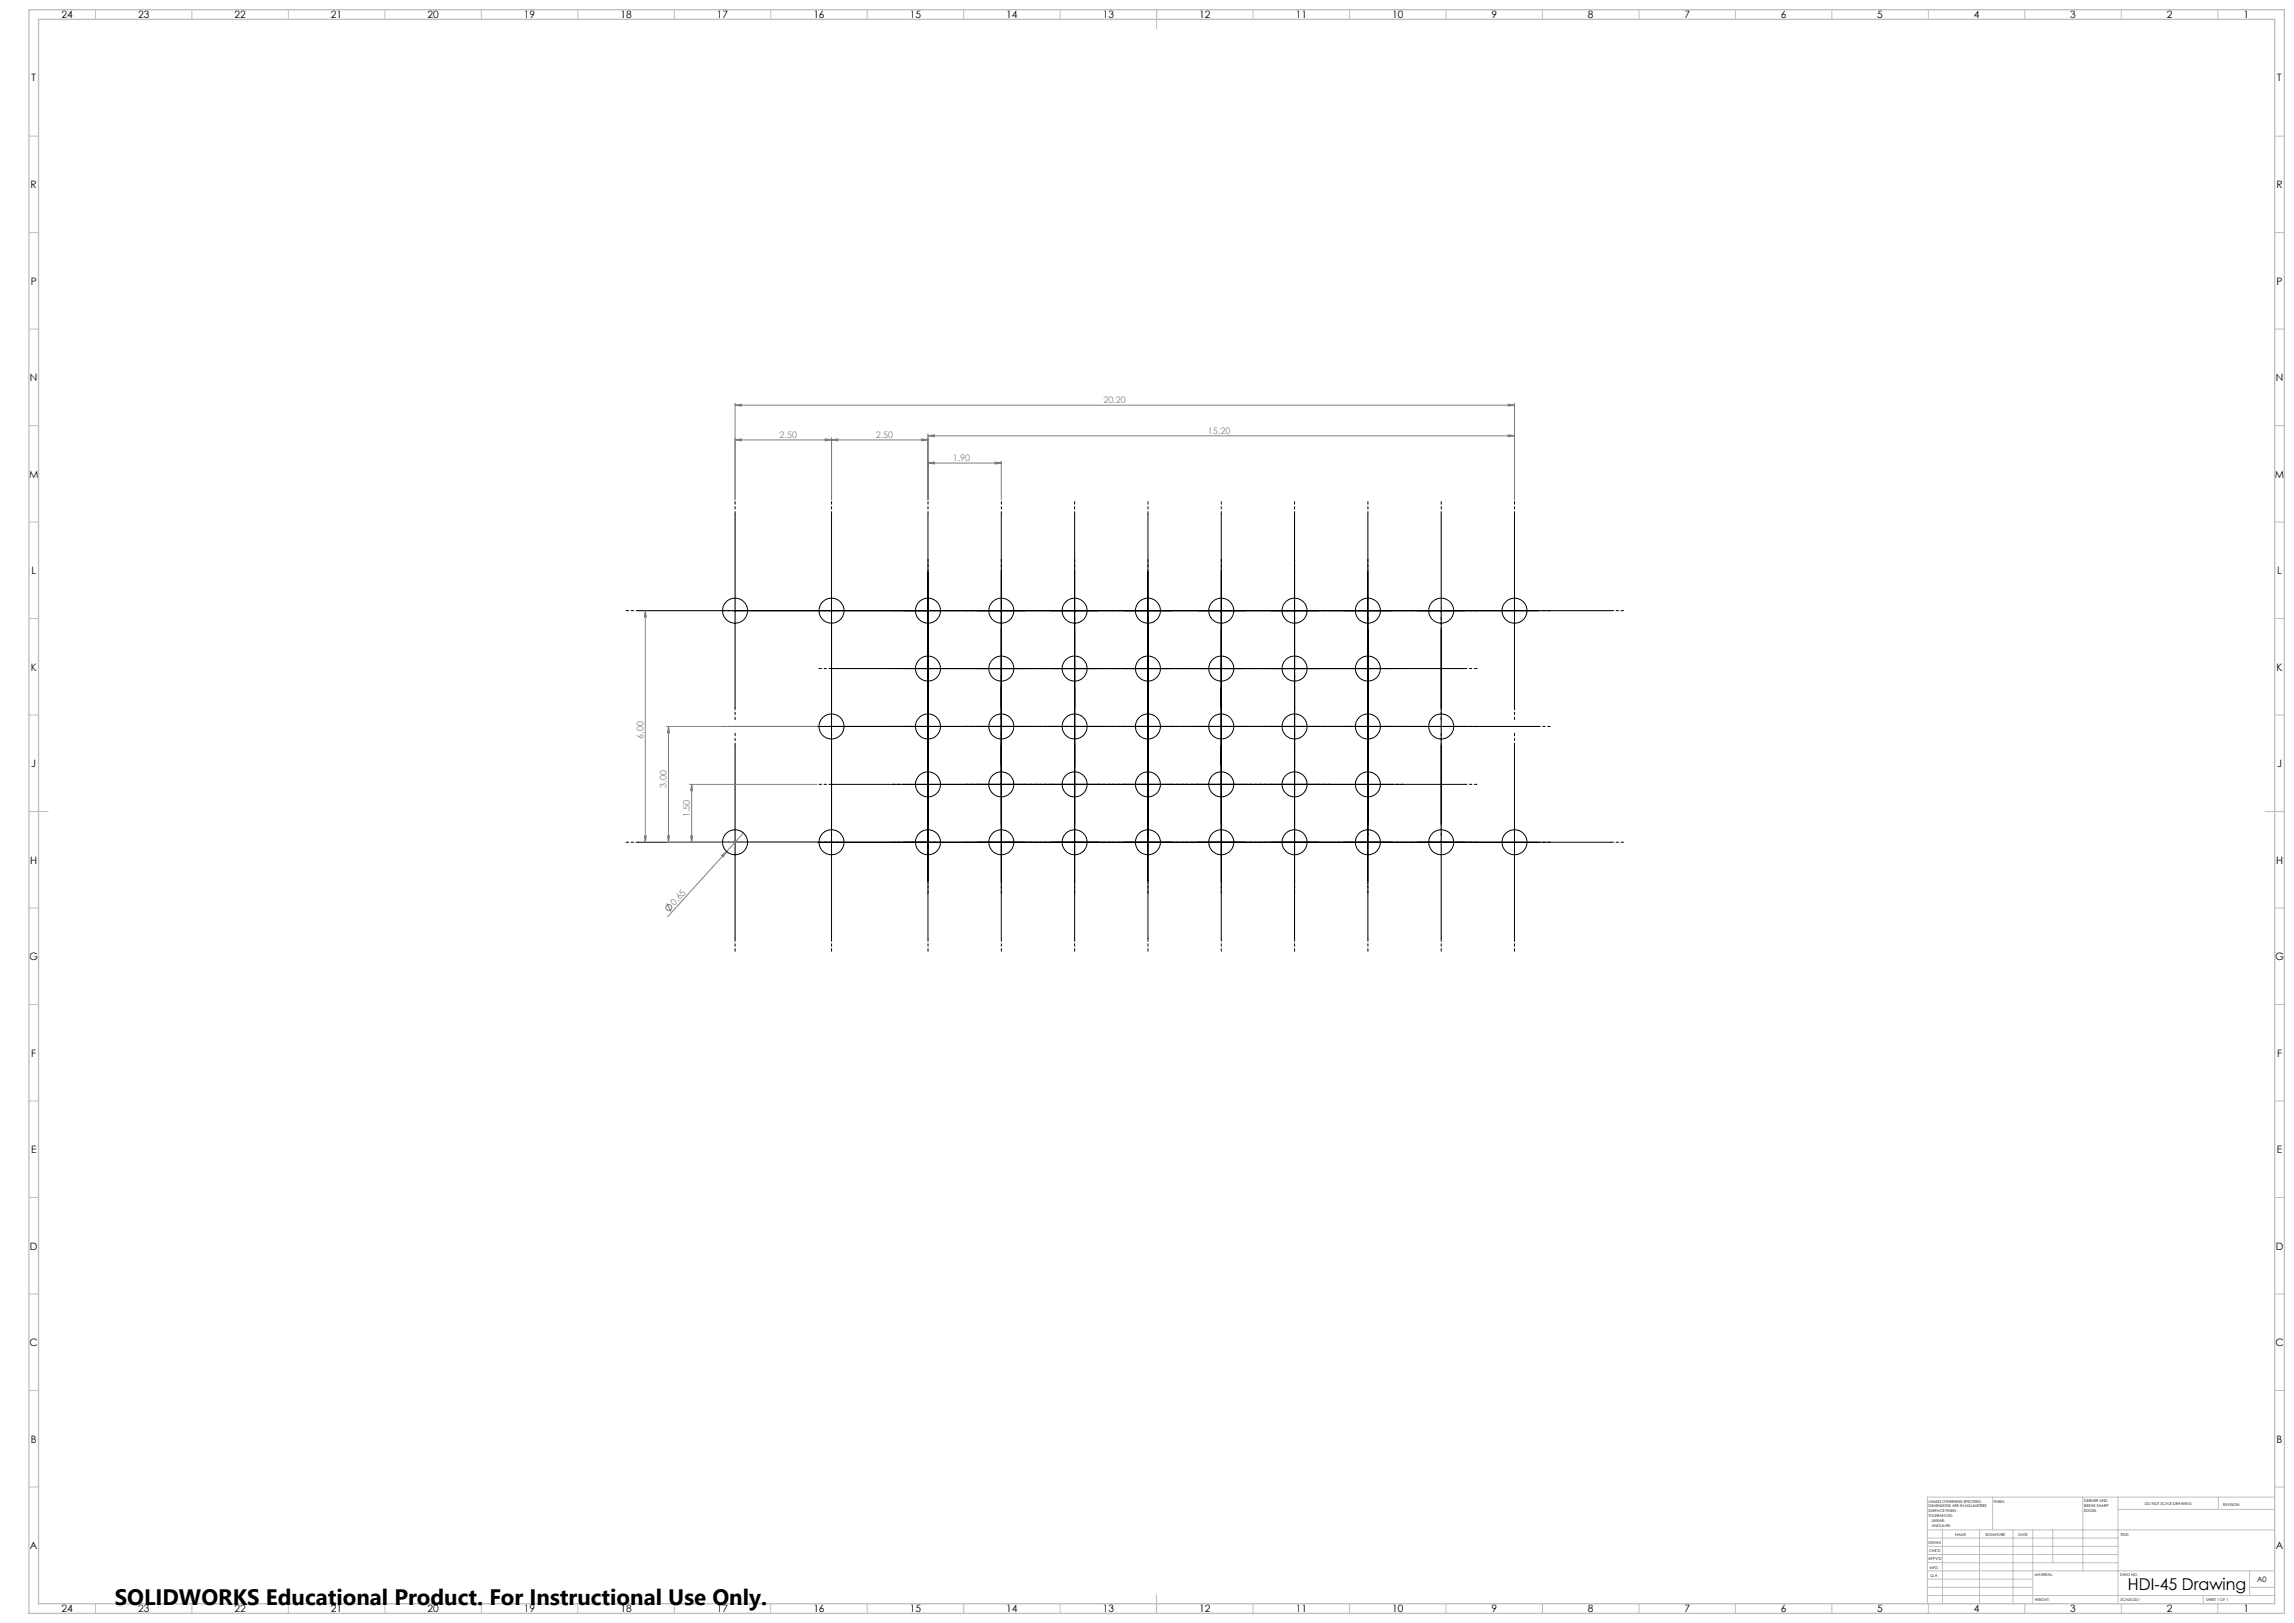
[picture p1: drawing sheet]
<svg xmlns="http://www.w3.org/2000/svg" width="1189mm" height="841mm" viewBox="0 0 1189 841" stroke-linecap="round" stroke-linejoin="round" font-family="sans-serif">
<defs><g id="words">
<text font-size="11.6" x="59" y="832">SOLIDWORKS Educational Product. For Instructional Use Only.</text>
<text font-size="8.5" x="1103" y="824">HDI-45 Drawing</text>
<g font-size="5.3">
<text x="32" y="9">24</text>
<text x="72" y="9">23</text>
<text x="122" y="9">22</text>
<text x="172" y="9">21</text>
<text x="222" y="9">20</text>
<text x="272" y="9">19</text>
<text x="322" y="9">18</text>
<text x="372" y="9">17</text>
<text x="422" y="9">16</text>
<text x="472" y="9">15</text>
<text x="522" y="9">14</text>
<text x="572" y="9">13</text>
<text x="622" y="9">12</text>
<text x="672" y="9">11</text>
<text x="722" y="9">10</text>
<text x="773" y="9">9</text>
<text x="823" y="9">8</text>
<text x="873" y="9">7</text>
<text x="923" y="9">6</text>
<text x="973" y="9">5</text>
<text x="1023" y="9">4</text>
<text x="1073" y="9">3</text>
<text x="1123" y="9">2</text>
<text x="1163" y="9">1</text>
<text x="16" y="42">T</text>
<text x="1180" y="42">T</text>
<text x="16" y="97">R</text>
<text x="1180" y="97">R</text>
<text x="16" y="148">P</text>
<text x="1180" y="148">P</text>
<text x="16" y="197">N</text>
<text x="1180" y="197">N</text>
<text x="15" y="247">M</text>
<text x="1179" y="247">M</text>
<text x="16" y="297">L</text>
<text x="1180" y="297">L</text>
<text x="16" y="347">K</text>
<text x="1180" y="347">K</text>
<text x="16" y="397">J</text>
<text x="1180" y="397">J</text>
<text x="16" y="447">H</text>
<text x="1180" y="447">H</text>
<text x="15" y="497">G</text>
<text x="1179" y="497">G</text>
<text x="16" y="547">F</text>
<text x="1180" y="547">F</text>
<text x="16" y="597">E</text>
<text x="1180" y="597">E</text>
<text x="16" y="647">D</text>
<text x="1180" y="647">D</text>
<text x="15" y="698">C</text>
<text x="1179" y="698">C</text>
<text x="16" y="747">B</text>
<text x="1180" y="747">B</text>
<text x="16" y="803">A</text>
<text x="1180" y="803">A</text>
<text x="32" y="835">24</text>
<text x="72" y="835">23</text>
<text x="122" y="835">22</text>
<text x="172" y="835">21</text>
<text x="222" y="835">20</text>
<text x="272" y="835">19</text>
<text x="322" y="835">18</text>
<text x="372" y="835">17</text>
<text x="422" y="835">16</text>
<text x="472" y="835">15</text>
<text x="522" y="835">14</text>
<text x="572" y="835">13</text>
<text x="622" y="835">12</text>
<text x="672" y="835">11</text>
<text x="722" y="835">10</text>
<text x="773" y="835">9</text>
<text x="823" y="835">8</text>
<text x="873" y="835">7</text>
<text x="923" y="835">6</text>
<text x="973" y="835">5</text>
<text x="1023" y="835">4</text>
<text x="1073" y="835">3</text>
<text x="1123" y="835">2</text>
<text x="1163" y="835">1</text>
</g>
<g font-size="4.7" fill="#808080">
<text x="572" y="209">20.20</text>
<text x="404" y="227">2.50</text>
<text x="454" y="227">2.50</text>
<text x="626" y="225">15.20</text>
<text x="494" y="239">1.90</text>
<text x="333" y="383" transform="rotate(-90 333 383)">6.00</text>
<text x="345" y="408" transform="rotate(-90 345 408)">3.00</text>
<text x="357" y="424" transform="rotate(-90 357 424)">1.50</text>
<text x="350" y="469" transform="rotate(-48 350 469)">0.65</text>
</g>
<text font-size="3.9" x="1170" y="820">A0</text>
<g font-size="2">
<text x="1000" y="779">UNLESS OTHERWISE SPECIFIED:</text>
<text x="1033" y="779">FINISH:</text>
<text x="1080" y="778">DEBURR AND</text>
<text x="1112" y="780">DO NOT SCALE DRAWING</text>
<text x="1000" y="781">DIMENSIONS ARE IN MILLIMETERS</text>
<text x="1000" y="784">SURFACE FINISH:</text>
<text x="1080" y="781">BREAK SHARP</text>
<text x="1080" y="783">EDGES</text>
<text x="1152" y="780">REVISION</text>
<text x="1000" y="786">TOLERANCES:</text>
<text x="1001" y="789">LINEAR:</text>
<text x="1001" y="791">ANGULAR:</text>
<text x="1013" y="796">NAME</text>
<text x="1029" y="796">SIGNATURE</text>
<text x="1046" y="796">DATE</text>
<text x="1099" y="796">TITLE:</text>
<text x="1000" y="800">DRAWN</text>
<text x="999" y="808">APPV'D</text>
<text x="1000" y="804">CHK'D</text>
<text x="1000" y="813">MFG</text>
<text x="1001" y="817">Q.A</text>
<text x="1055" y="817">MATERIAL:</text>
<text x="1099" y="817">DWG NO.</text>
<text x="1055" y="830">WEIGHT:</text>
<text x="1099" y="830">SCALE:20:1</text>
<text x="1143" y="830">SHEET 1 OF 1</text>
</g>
</g></defs>
<g fill="none" stroke="#808080" stroke-width=".52">
<path d="M381 210l3-1v1zM381 209v50M381 210h404M782 209l3 1h-3zM785 209v50M381 228l3-1v1zM381 228h100M428 227l3 1h-3zM431 227v32M431 228l3-1v1zM478 227l3 1h-3zM481 240l3-1v1z"/>
<path d="M481 226l3-1v1zM481 225v34M481 240h38M481 226h304M516 239l3 1h-3zM519 239v20M782 225l3 1h-3zM334 316l1 4h-1zM334 316v120M345 376h78M346 376l1 4h-1zM346 376v60"/>
<path d="M357 406h66M358 406l1 4h-1zM358 406v30M334 433h1l-1 3zM345 436h78M346 433h1l-1 3zM358 433h1l-1 3zM385 432l-8 9M374 443l3-2-2 3zM377 441l-31 34M346 468l2 4"/>
<circle cx="347" cy="470" r="1.6"/>
</g>
<g fill="none" stroke="#000" stroke-width=".52" stroke-dasharray="15.2 1.3 1.3 1.3" stroke-dashoffset="13.9">
<path d="M381 266v-6M431 266v-6M481 266v-6M519 266v-6M557 266v-6M595 266v-6M633 266v-6M671 266v-6M709 266v-6M747 266v-6M785 266v-6M481 296v-6"/>
<path d="M519 296v-6M557 296v-6M595 296v-6M633 296v-6M671 296v-6M709 296v-6M331 316h-6M381 316h-6M431 316h7M431 316h-6M469 316h-6M481 316h7"/>
<path d="M507 316h-6M531 316h7M545 316h-6M569 316h7M583 316h-6M607 316h7M621 316h-6M645 316h7M659 316h-6M683 316h7M697 316h-6M721 316h7"/>
<path d="M735 316h-6M759 316h7M797 316h7M835 316h7M431 326v-6M481 326v-6M519 326v-6M557 326v-6M595 326v-6M633 326v-6M671 326v-6M709 326v-6"/>
<path d="M747 326v-6M431 346h-6M469 346h-6M481 356v-6M507 346h-6M519 356v-6M531 346h7M545 346h-6M557 356v-6M569 346h7M583 346h-6M595 356v-6"/>
<path d="M607 346h7M621 346h-6M633 356v-6M645 346h7M659 346h-6M671 356v-6M683 346h7M709 356v-6M721 346h7M759 346h7M381 366v7M381 376h-6"/>
<path d="M431 366v7M431 376h-6M469 376h-6M481 376h7M481 366v7M507 376h-6M519 366v7M531 376h7M545 376h-6M557 366v7M569 376h7M583 376h-6"/>
<path d="M595 366v7M607 376h7M621 376h-6M633 366v7M645 376h7M659 376h-6M671 366v7M683 376h7M697 376h-6M709 366v7M721 376h7M747 366v7"/>
<path d="M759 376h7M785 366v7M797 376h7M381 386v-6M431 386v-6M481 386v-6M481 396v7M519 386v-6M519 396v7M557 396v7M557 386v-6M595 386v-6"/>
<path d="M595 396v7M633 386v-6M633 396v7M671 396v7M671 386v-6M709 396v7M709 386v-6M747 386v-6M785 386v-6M431 406h-6M469 406h-6M507 406h-6"/>
<path d="M531 406h7M545 406h-6M569 406h7M583 406h-6M607 406h7M621 406h-6M645 406h7M659 406h-6M683 406h7M721 406h7M759 406h7M331 436h-6"/>
<path d="M381 436h-6M431 436h-6M431 436h7M431 426v7M469 436h-6M481 426v7M481 436h7M507 436h-6M519 426v7M531 436h7M545 436h-6M557 426v7"/>
<path d="M569 436h7M583 436h-6M595 426v7M607 436h7M621 436h-6M633 426v7M645 436h7M659 436h-6M671 426v7M683 436h7M697 436h-6M709 426v7"/>
<path d="M721 436h7M735 436h-6M747 426v7M759 436h7M797 436h7M835 436h7M481 456v7M519 456v7M557 456v7M595 456v7M633 456v7M671 456v7"/>
<path d="M709 456v7M381 486v7M431 486v7M481 486v7M519 486v7M557 486v7M595 486v7M633 486v7M671 486v7M709 486v7M747 486v7M785 486v7"/>
</g>
<g fill="none" stroke="#000" stroke-width=".52">
<path d="M381 266v100M431 266v220M481 266v220M519 266v220M557 266v220M595 266v220M633 266v220M671 266v220M709 266v220M747 266v220M785 266v100M331 316h504"/>
<path d="M431 346h328M381 376h416M381 386v100M785 386v100M431 406h328M331 436h504"/>
</g>
<g fill="none" stroke="#c0c0c0" stroke-width=".52">
<path d="M49 5v5M99 5v5M149 5v5M199 5v5M249 5v5M299 5v5M349 5v5M399 5v5M449 5v5M499 5v5M549 5v5M599 5v10"/>
<path d="M649 5v5M699 5v5M749 5v5M799 5v5M849 5v5M899 5v5M949 5v5M999 5v5M1049 5v5M1099 5v5M1149 5v5M15 71h5"/>
<path d="M1179 71h5M15 121h5M1179 121h5M15 171h5M1179 171h5M15 221h5M1179 221h5M15 271h5M1179 271h5M15 321h5M1179 321h5M15 371h5"/>
<path d="M1179 371h5M15 421h10M1174 421h10M15 471h5M1179 471h5M15 521h5M1179 521h5M15 571h5M1179 571h5M15 621h5M1179 621h5M15 671h5"/>
<path d="M1179 671h5M15 721h5M1179 721h5M15 771h5M1033 776v17M1080 776v38M1098 776v55M1150 776v6M1179 771h5M1179 776h-180v55M999 793h180M999 797h99"/>
<path d="M1007 793v38M1026 793v38M1043 793v38M1054 793v38M1064 793v17M1098 782h81M999 810h99M999 806h99M999 801h99M999 818h55M999 814h180M1166 814v13"/>
<path d="M49 831v5M99 831v5M149 831v5M199 831v5M249 831v5M299 831v5M349 831v5M399 831v5M449 831v5M499 831v5M549 831v5M599 826v10"/>
<path d="M649 831v5M699 831v5M749 831v5M799 831v5M849 831v5M899 831v5M949 831v5M999 827h180M999 823h55M999 831v5M1049 831v5M1099 831v5"/>
<path d="M1142 827v4M1149 831v5M1166 823h13"/>
</g>
<path d="M15 5h1169v831h-1169zM20 10h1159v821h-1159z" fill="none" stroke="#c0c0c0" stroke-width=".7"/>
<g fill="#808080">
<path d="M374 443l3-2-2 3z"/>
<path d="M428 227l3 1h-3zM381 228l3-1v1z"/>
<path d="M481 240l3-1v1zM516 239l3 1h-3zM431 228l3-1v1zM478 227l3 1h-3zM381 210l3-1v1zM782 209l3 1h-3zM481 226l3-1v1zM782 225l3 1h-3z"/>
<path d="M346 433h1l-1 3zM346 376l1 4h-1z"/>
<path d="M334 316l1 4h-1zM334 433h1l-1 3zM358 406l1 4h-1zM358 433h1l-1 3z"/>
</g>
<g fill="none" stroke="#000" stroke-width=".52">
<circle cx="381" cy="316" r="7"/>
<circle cx="431" cy="316" r="7"/>
<circle cx="481" cy="316" r="6"/>
<circle cx="519" cy="316" r="7"/>
<circle cx="557" cy="316" r="7"/>
<circle cx="595" cy="316" r="7"/>
<circle cx="633" cy="316" r="7"/>
<circle cx="671" cy="316" r="7"/>
<circle cx="709" cy="316" r="6"/>
<circle cx="747" cy="316" r="6"/>
<circle cx="785" cy="316" r="7"/>
<circle cx="481" cy="346" r="6"/>
<circle cx="519" cy="346" r="6"/>
<circle cx="557" cy="346" r="6"/>
<circle cx="595" cy="346" r="6"/>
<circle cx="633" cy="346" r="6"/>
<circle cx="671" cy="346" r="6"/>
<circle cx="709" cy="346" r="6"/>
<circle cx="431" cy="376" r="7"/>
<circle cx="481" cy="376" r="6"/>
<circle cx="519" cy="376" r="7"/>
<circle cx="557" cy="376" r="7"/>
<circle cx="595" cy="376" r="7"/>
<circle cx="633" cy="376" r="7"/>
<circle cx="671" cy="376" r="7"/>
<circle cx="709" cy="376" r="6"/>
<circle cx="747" cy="376" r="6"/>
<circle cx="481" cy="406" r="6"/>
<circle cx="519" cy="406" r="7"/>
<circle cx="557" cy="406" r="7"/>
<circle cx="595" cy="406" r="7"/>
<circle cx="633" cy="406" r="7"/>
<circle cx="671" cy="406" r="7"/>
<circle cx="709" cy="406" r="6"/>
<circle cx="381" cy="436" r="6"/>
<circle cx="431" cy="436" r="6"/>
<circle cx="481" cy="436" r="6"/>
<circle cx="519" cy="436" r="6"/>
<circle cx="557" cy="436" r="6"/>
<circle cx="595" cy="436" r="6"/>
<circle cx="633" cy="436" r="6"/>
<circle cx="671" cy="436" r="6"/>
<circle cx="709" cy="436" r="6"/>
<circle cx="747" cy="436" r="6"/>
<circle cx="785" cy="436" r="6"/>
</g>
<use href="#words"/>
</svg>
